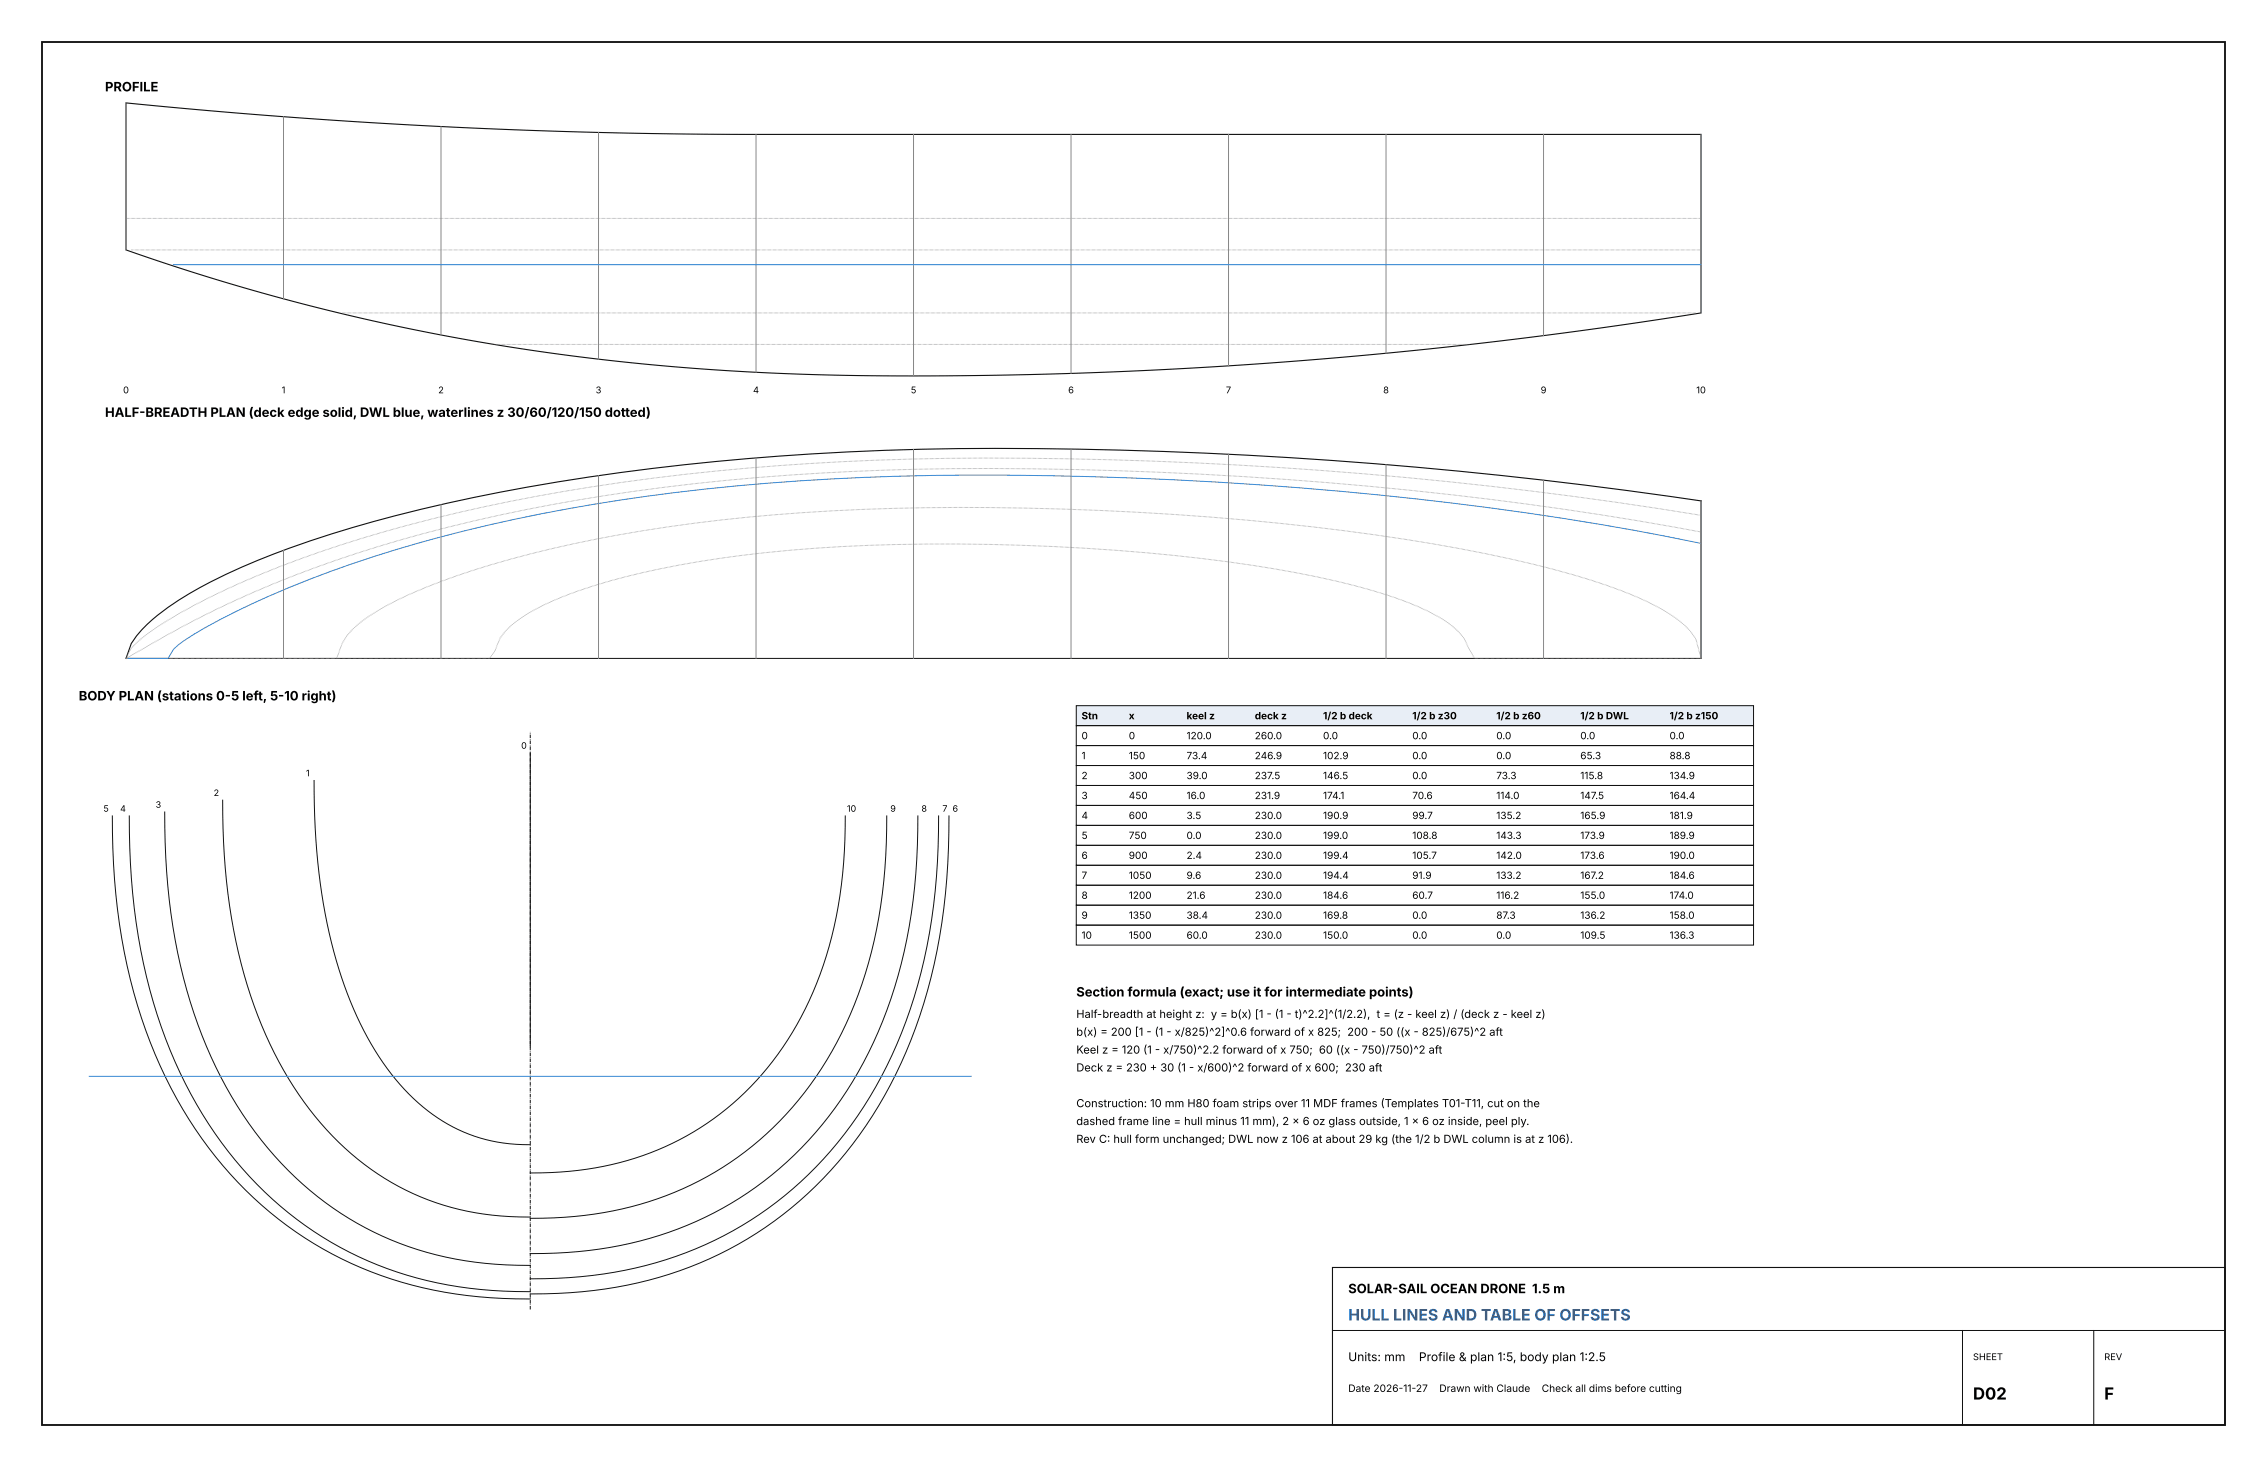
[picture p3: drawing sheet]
<svg xmlns="http://www.w3.org/2000/svg" width="432mm" height="279mm" viewBox="0 0 432 279" stroke-linecap="round" stroke-linejoin="round" font-family="sans-serif">
<defs><g id="words">
<g font-size="3.2">
<text x="375.8" y="266.6">D02</text>
<text x="400.8" y="266.6">F</text>
</g>
<text font-size="3" fill="#1f5fa8" x="256.8" y="251.5">HULL LINES AND TABLE OF OFFSETS</text>
<g font-size="2.5">
<text x="20" y="17.4">PROFILE</text>
<text x="20" y="79.4">HALF-BREADTH PLAN (deck edge solid, DWL blue, waterlines z 30/60/120/150 dotted)</text>
<text x="15" y="133.4">BODY PLAN (stations 0-5 left, 5-10 right)</text>
<text x="205" y="189.8">Section formula (exact; use it for intermediate points)</text>
<text x="256.8" y="246.3">SOLAR-SAIL OCEAN DRONE 1.5 m</text>
</g>
<g font-size="2.3">
<text x="256.8" y="259.2">Units: mm</text>
<text x="270.3" y="259.2">Profile &amp; plan 1:5, body plan 1:2.5</text>
</g>
<g font-size="2.1">
<text x="205" y="193.9">Half-breadth at height z: y = b(x) [1 - (1 - t)^2.2]^(1/2.2), t = (z - keel z) / (deck z - keel z)</text>
<text x="205" y="197.3">b(x) = 200 [1 - (1 - x/825)^2]^0.6 forward of x 825; 200 - 50 ((x - 825)/675)^2 aft</text>
<text x="205" y="200.7">Keel z = 120 (1 - x/750)^2.2 forward of x 750; 60 ((x - 750)/750)^2 aft</text>
<text x="205" y="204.1">Deck z = 230 + 30 (1 - x/600)^2 forward of x 600; 230 aft</text>
<text x="205" y="210.9">Construction: 10 mm H80 foam strips over 11 MDF frames (Templates T01-T11, cut on the</text>
<text x="205" y="214.3">dashed frame line = hull minus 11 mm), 2 x 6 oz glass outside, 1 x 6 oz inside, peel ply.</text>
<text x="205" y="217.7">Rev C: hull form unchanged; DWL now z 106 at about 29 kg (the 1/2 b DWL column is at z 106).</text>
</g>
<g font-size="1.9">
<text x="206" y="137">Stn</text>
<text x="215" y="137">x</text>
<text x="226" y="137">keel z</text>
<text x="239" y="137">deck z</text>
<text x="252" y="137">1/2 b deck</text>
<text x="269" y="137">1/2 b z30</text>
<text x="285" y="137">1/2 b z60</text>
<text x="301" y="137">1/2 b DWL</text>
<text x="318" y="137">1/2 b z150</text>
<text x="206" y="140.8">0</text>
<text x="215" y="140.8">0</text>
<text x="226" y="140.8">120.0</text>
<text x="239" y="140.8">260.0</text>
<text x="252" y="140.8">0.0</text>
<text x="269" y="140.8">0.0</text>
<text x="285" y="140.8">0.0</text>
<text x="301" y="140.8">0.0</text>
<text x="318" y="140.8">0.0</text>
<text x="206" y="144.6">1</text>
<text x="206" y="148.4">2</text>
<text x="215" y="144.6">150</text>
<text x="215" y="148.4">300</text>
<text x="226" y="144.6">73.4</text>
<text x="226" y="148.4">39.0</text>
<text x="239" y="144.6">246.9</text>
<text x="239" y="148.4">237.5</text>
<text x="252" y="144.6">102.9</text>
<text x="252" y="148.4">146.5</text>
<text x="269" y="144.6">0.0</text>
<text x="269" y="148.4">0.0</text>
<text x="285" y="144.6">0.0</text>
<text x="285" y="148.4">73.3</text>
<text x="301" y="144.6">65.3</text>
<text x="301" y="148.4">115.8</text>
<text x="318" y="144.6">88.8</text>
<text x="318" y="148.4">134.9</text>
<text x="206" y="152.2">3</text>
<text x="206" y="156">4</text>
<text x="215" y="152.2">450</text>
<text x="215" y="156">600</text>
<text x="226" y="152.2">16.0</text>
<text x="226" y="156">3.5</text>
<text x="239" y="152.2">231.9</text>
<text x="239" y="156">230.0</text>
<text x="252" y="152.2">174.1</text>
<text x="252" y="156">190.9</text>
<text x="269" y="152.2">70.6</text>
<text x="269" y="156">99.7</text>
<text x="285" y="152.2">114.0</text>
<text x="285" y="156">135.2</text>
<text x="301" y="152.2">147.5</text>
<text x="301" y="156">165.9</text>
<text x="318" y="152.2">164.4</text>
<text x="318" y="156">181.9</text>
<text x="206" y="159.8">5</text>
<text x="215" y="159.8">750</text>
<text x="226" y="159.8">0.0</text>
<text x="239" y="159.8">230.0</text>
<text x="252" y="159.8">199.0</text>
<text x="269" y="159.8">108.8</text>
<text x="285" y="159.8">143.3</text>
<text x="301" y="159.8">173.9</text>
<text x="318" y="159.8">189.9</text>
<text x="206" y="163.6">6</text>
<text x="206" y="167.4">7</text>
<text x="215" y="163.6">900</text>
<text x="215" y="167.4">1050</text>
<text x="226" y="163.6">2.4</text>
<text x="226" y="167.4">9.6</text>
<text x="239" y="163.6">230.0</text>
<text x="239" y="167.4">230.0</text>
<text x="252" y="163.6">199.4</text>
<text x="252" y="167.4">194.4</text>
<text x="269" y="163.6">105.7</text>
<text x="269" y="167.4">91.9</text>
<text x="285" y="163.6">142.0</text>
<text x="285" y="167.4">133.2</text>
<text x="301" y="163.6">173.6</text>
<text x="301" y="167.4">167.2</text>
<text x="318" y="163.6">190.0</text>
<text x="318" y="167.4">184.6</text>
<text x="206" y="171.2">8</text>
<text x="215" y="171.2">1200</text>
<text x="226" y="171.2">21.6</text>
<text x="239" y="171.2">230.0</text>
<text x="252" y="171.2">184.6</text>
<text x="269" y="171.2">60.7</text>
<text x="285" y="171.2">116.2</text>
<text x="301" y="171.2">155.0</text>
<text x="318" y="171.2">174.0</text>
<text x="206" y="175">9</text>
<text x="206" y="178.8">10</text>
<text x="215" y="175">1350</text>
<text x="215" y="178.8">1500</text>
<text x="226" y="175">38.4</text>
<text x="226" y="178.8">60.0</text>
<text x="239" y="175">230.0</text>
<text x="239" y="178.8">230.0</text>
<text x="252" y="175">169.8</text>
<text x="252" y="178.8">150.0</text>
<text x="269" y="175">0.0</text>
<text x="269" y="178.8">0.0</text>
<text x="285" y="175">87.3</text>
<text x="285" y="178.8">0.0</text>
<text x="301" y="175">136.2</text>
<text x="301" y="178.8">109.5</text>
<text x="318" y="175">158.0</text>
<text x="318" y="178.8">136.3</text>
<text x="256.8" y="265.1">Date 2026-11-27</text>
<text x="274.1" y="265.1">Drawn with Claude</text>
<text x="293.6" y="265.1">Check all dims before cutting</text>
</g>
<g font-size="1.8">
<text x="23.4" y="74.9">0</text>
<text x="53.6" y="74.9">1</text>
<text x="83.5" y="74.9">2</text>
<text x="113.5" y="74.9">3</text>
<text x="143.4" y="74.9">4</text>
<text x="173.5" y="74.9">5</text>
<text x="203.5" y="74.9">6</text>
<text x="233.5" y="74.9">7</text>
<text x="263.5" y="74.9">8</text>
<text x="293.5" y="74.9">9</text>
<text x="323.1" y="74.9">10</text>
<text x="375.8" y="259">SHEET</text>
<text x="400.8" y="259">REV</text>
</g>
<g font-size="1.7">
<text x="99.3" y="142.6">0</text>
<text x="58.3" y="147.8">1</text>
<text x="19.7" y="154.6">5</text>
<text x="22.9" y="154.6">4</text>
<text x="29.6" y="153.8">3</text>
<text x="40.7" y="151.6">2</text>
<text x="161.3" y="154.6">10</text>
<text x="169.6" y="154.6">9</text>
<text x="175.5" y="154.6">8</text>
<text x="179.5" y="154.6">7</text>
<text x="181.4" y="154.6">6</text>
</g>
</g></defs>
<path d="M8 8h415.8v263.4h-415.8z" fill="none" stroke="#111" stroke-width=".35"/>
<path d="M253.8 241.4h170v30h-170z" fill="none" stroke="#111" stroke-width=".21"/>
<path d="M205 134.4h129v3.8h-129z" fill="#e8eef6" stroke="#111" stroke-width=".19"/>
<g fill="none" stroke="#111" stroke-width=".19">
<path d="M24 125.4h300M205 138.2h129v3.8h-129zM21.4 155.4a115.2 115.2 0 0 0 7.2 43.1 76.6 76.6 0 0 0 31.1 38.3 74.8 74.8 0 0 0 38.5 10.6h2.8M24.6 155.4a115 115 0 0 0 7.8 44.7 73.9 73.9 0 0 0 30.7 36.5 71 71 0 0 0 35.2 9.4h2.7M31.4 154.7a114 114 0 0 0 7.1 42.5 70.9 70.9 0 0 0 24.9 32.9 62 62 0 0 0 35.2 10.9h2.4M42.4 152.4a113.6 113.6 0 0 0 6 39.2 64.9 64.9 0 0 0 21 30.1 49.7 49.7 0 0 0 31.6 10.1M59.8 148.7a117.1 117.1 0 0 0 5.2 37.4 56 56 0 0 0 13.8 23.1 30.7 30.7 0 0 0 22.2 8.8M101 143.4v56M161 155.4a80.6 80.6 0 0 1-7.6 36.7 54.4 54.4 0 0 1-46.7 31.1l-5.7 .2M168.9 155.4a93.1 93.1 0 0 1-6.9 37.8 62.3 62.3 0 0 1-35.1 34.5 70.3 70.3 0 0 1-25.9 4.3M174.8 155.4a101.2 101.2 0 0 1-7.5 41.1 68 68 0 0 1-36.4 36.9 75.2 75.2 0 0 1-29.9 5.4M178.8 155.4a107.4 107.4 0 0 1-8 43.5 72.3 72.3 0 0 1-34.7 37.3 77.3 77.3 0 0 1-35.1 7.4"/>
<path d="M180.8 155.4a112.7 112.7 0 0 1-7.3 42.7 75.4 75.4 0 0 1-32.9 38.9 76.4 76.4 0 0 1-36.8 9.4h-2.8M205 142h129v3.8h-129zM205 145.8h129v3.8h-129zM205 149.6h129v3.8h-129zM205 153.4h129v3.8h-129zM205 157.2h129v3.8h-129zM205 161h129v3.8h-129zM205 164.8h129v3.8h-129zM205 168.6h129v3.8h-129zM205 172.4h129v3.8h-129zM205 176.2h129v3.8h-129zM253.8 253.4h170"/>
<path d="M373.8 253.4v18M398.8 253.4v18"/>
</g>
<path d="M24 19.6l24 2.2 24 1.6 24 1.2 24 .8 23 .2h181v34l-15 2.3-14 1.9-15 1.8-14 1.5-15 1.3-14 1.1-15 .9-14 .6-15 .4-15 .2-14-.1-12-.3-12-.5-11-.8-11-1-11-1.4-11-1.6-10-1.7-11-2.2-10-2.3-11-2.8-10-2.8-10-3.1-10-3.4zM24 125.4a12.7 12.7 0 0 1 4-6.5 57.9 57.9 0 0 1 15.1-9.5 195.6 195.6 0 0 1 37.1-12.4 453.5 453.5 0 0 1 88.3-11.2 898.9 898.9 0 0 1 155.5 9.6v30" fill="none" stroke="#111" stroke-width=".21"/>
<g fill="none" stroke="#888" stroke-width=".19">
<path d="M24 19.6v28M54 22.2v34.7M84 24.1v39.7M114 25.2v43.2M144 25.6v45.3M174 25.6v46M204 25.6v45.5M234 25.6v44.1M264 25.6v41.7M294 25.6v38.3M324 25.6v34M24 41.6h300"/>
<path d="M25 47.6h299M65.1 59.6h257.9M94.2 65.6h185.7M84 96.1v29.3M114 90.6v34.8M144 87.2v38.2M174 85.6v39.8M204 85.5v39.9M234 86.5v38.9M264 88.5v36.9M294 91.4v34M324 98.1a832.3 832.3 0 0 0-157.5-10.4 418.9 418.9 0 0 0-84.3 11.2 205.3 205.3 0 0 0-45.2 16.3 54.5 54.5 0 0 0-11 7.2l-1 1.1-1 1.9"/>
<path d="M324 95.4v30M54 104.8v20.6M324 101.3a754.6 754.6 0 0 0-161.5-11.5 384.2 384.2 0 0 0-82.3 11.9 212 212 0 0 0-56.2 23.7M24 125.4h69.2l1-1.4a10.9 10.9 0 0 1 5.1-6.3 60.3 60.3 0 0 1 17-7.1 216.4 216.4 0 0 1 49.2-6.7 407.4 407.4 0 0 1 77.2 4.4 127.2 127.2 0 0 1 27.1 7.1 21.8 21.8 0 0 1 9 6.2l2.1 3.8h43.1M24 125.4h40.1a13 13 0 0 1 6.1-8 81.6 81.6 0 0 1 20-8.8 259.4 259.4 0 0 1 57.2-10.5 548.6 548.6 0 0 1 96.3 1.6 352.5 352.5 0 0 1 52.2 8.7 85.9 85.9 0 0 1 21.1 7.9l1 .6a16.3 16.3 0 0 1 5 4.7l1 3.8M24 125.4h.1"/>
</g>
<path d="M33 50.4h291" fill="none" stroke="#3b8bd4" stroke-width=".21"/>
<path d="M324 103.5a660.6 660.6 0 0 0-108.4-12.5 570 570 0 0 0-75.2 1.5 322.2 322.2 0 0 0-73.3 14.8 167.3 167.3 0 0 0-30.1 13.4l-2 1.3-2 1.7-1 1.7h-8M17 205h168" fill="none" stroke="#3b8bd4" stroke-width=".19"/>
<path d="M101 249.4v-110" fill="none" stroke="#111" stroke-width=".19" stroke-dasharray=".7 .2 .1 .2" stroke-linecap="butt"/>
<use href="#words"/>
</svg>
